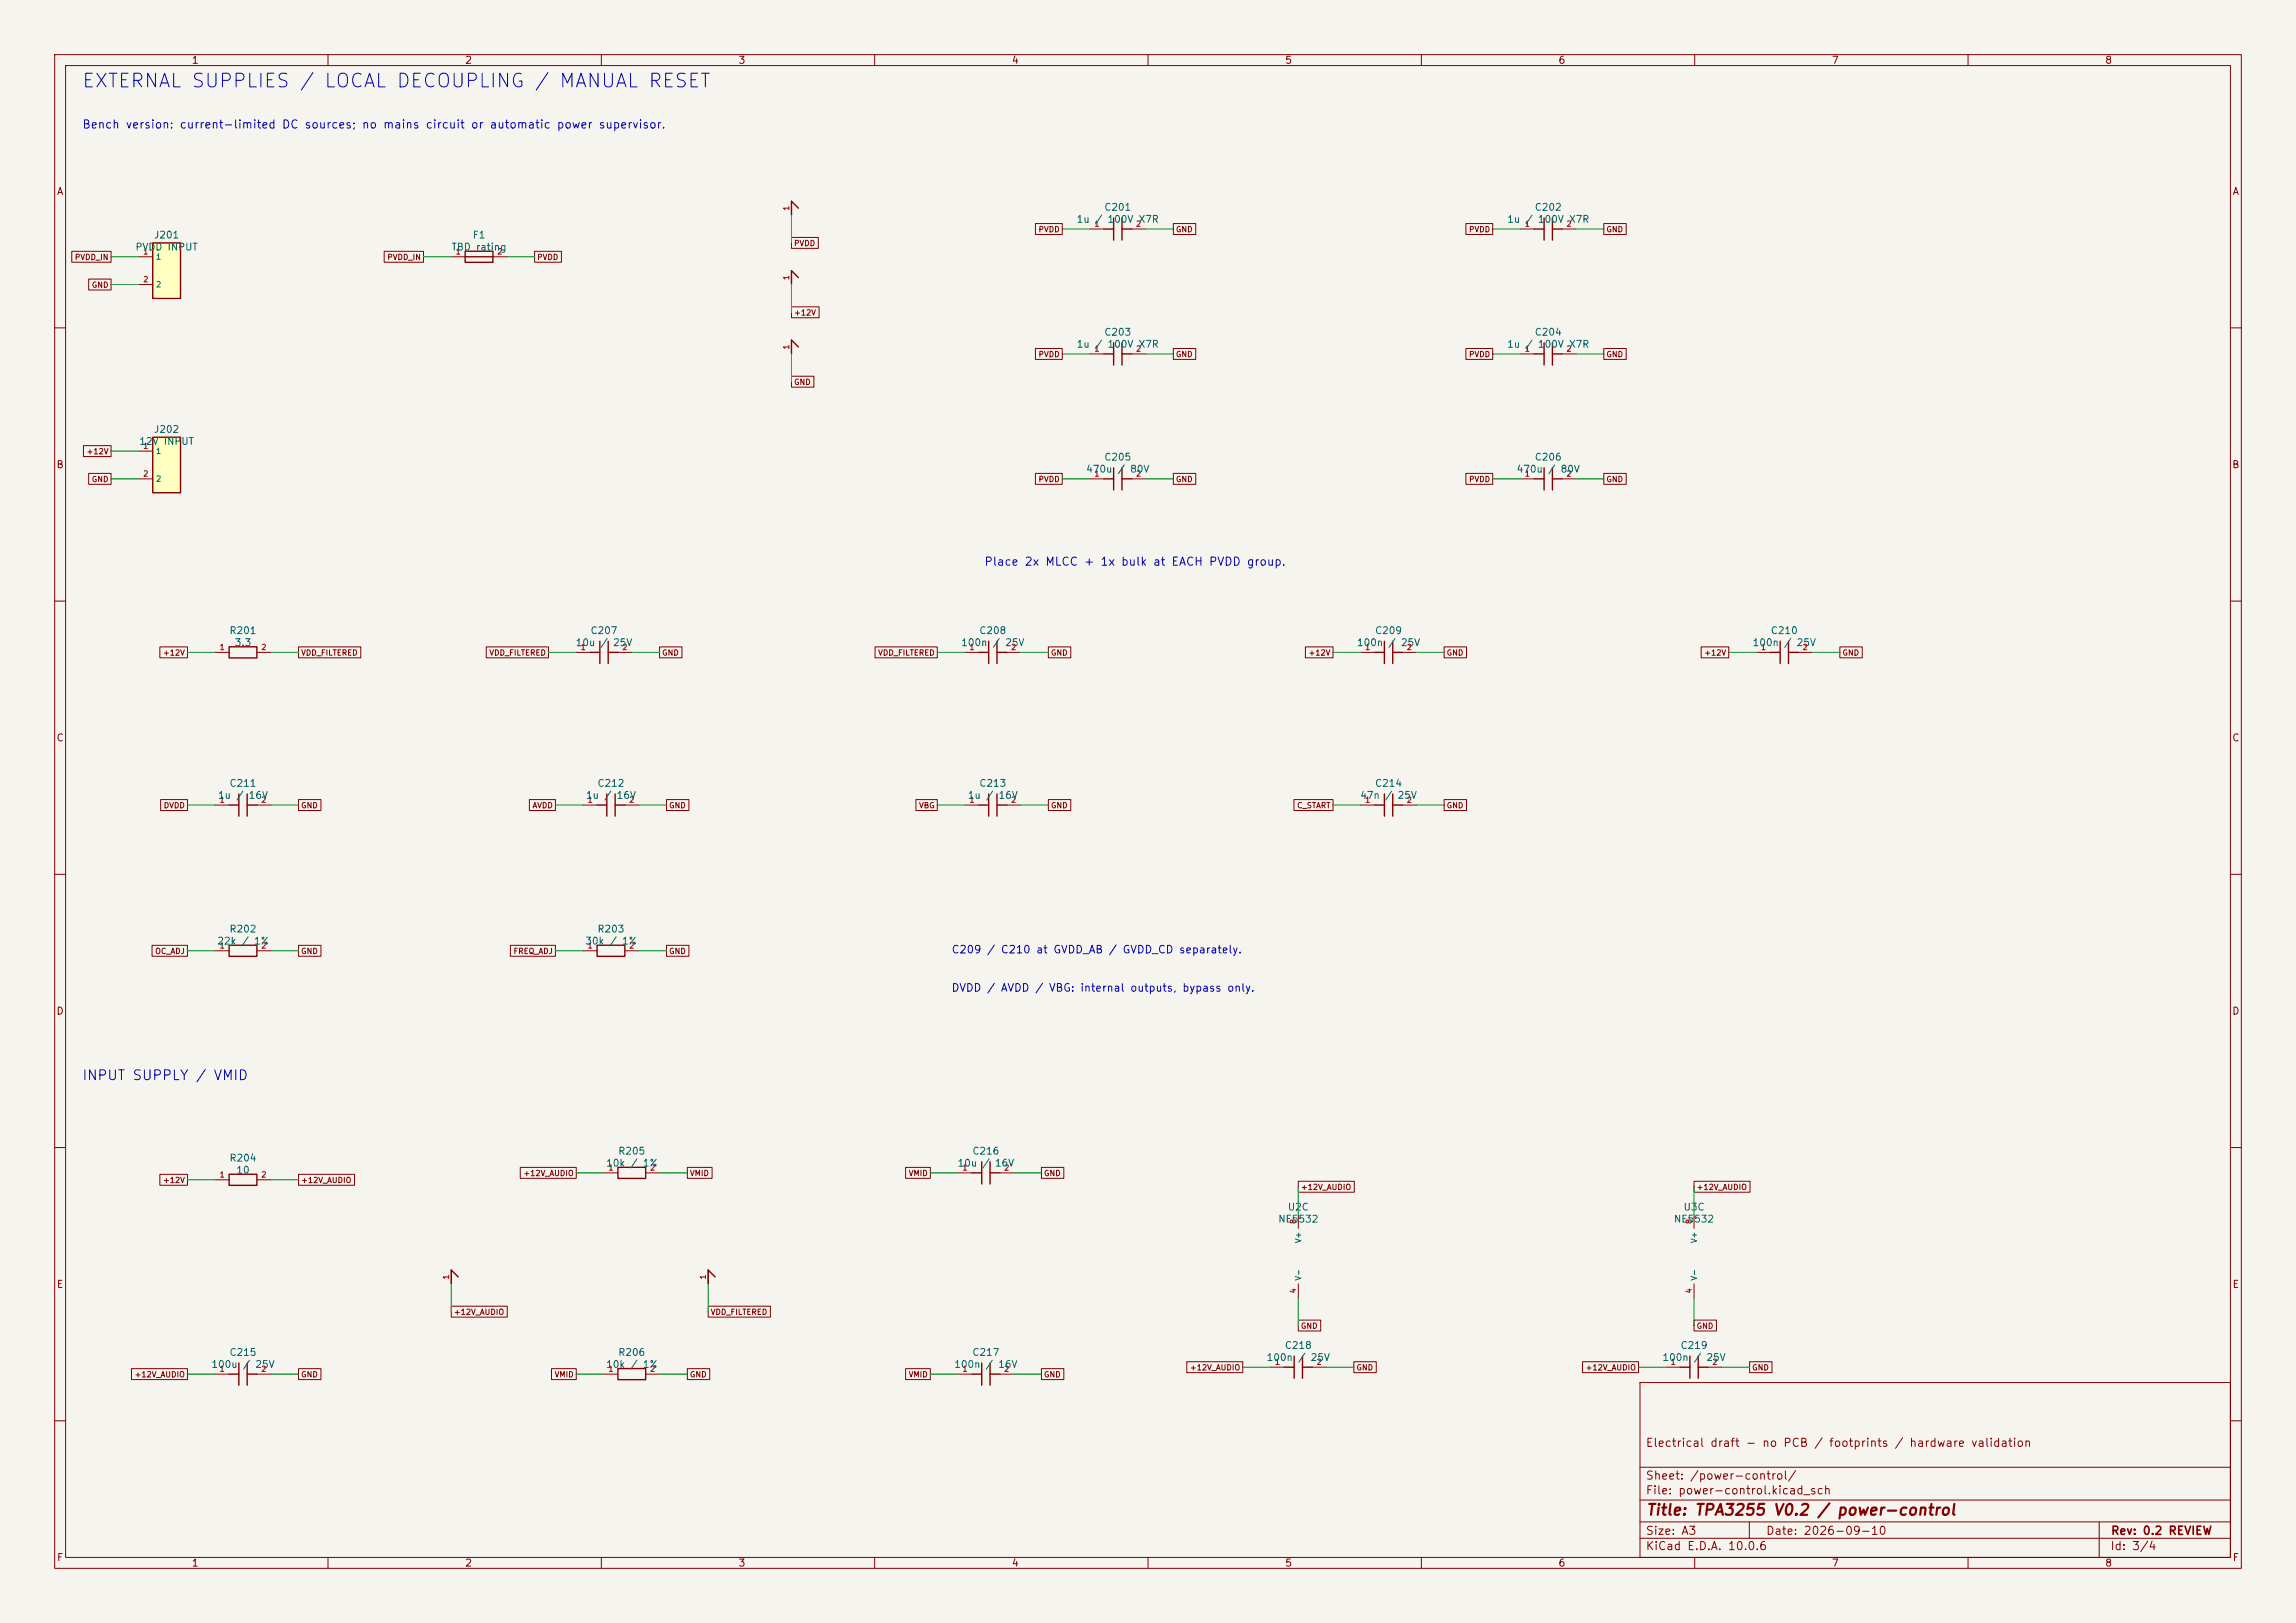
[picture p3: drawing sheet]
<svg xmlns="http://www.w3.org/2000/svg" width="420mm" height="297mm" viewBox="0 0 420 297" stroke-linecap="round" stroke-linejoin="round" font-family="sans-serif">
<defs><g id="words">
<text font-size="2.5" fill="#0000c2" x="14.9" y="16.7">EXTERNAL SUPPLIES / LOCAL DECOUPLING / MANUAL RESET</text>
<text font-size="2" fill="#840000" x="301" y="277.8">Title: TPA3255 V0.2 / power-control</text>
<text font-size="1.8" fill="#0000c2" x="14.9" y="198.1">INPUT SUPPLY / VMID</text>
<g font-size="1.5" fill="#0000c2">
<text x="15" y="23.9">Bench version: current-limited DC sources; no mains circuit or automatic power supervisor.</text>
<text x="180" y="103.9">Place 2x MLCC + 1x bulk at EACH PVDD group.</text>
</g>
<g font-size="1.5" fill="#840000">
<text x="300.9" y="265.1">Electrical draft - no PCB / footprints / hardware validation</text>
<text x="300.9" y="273.8">File: power-control.kicad_sch</text>
<text x="300.9" y="271.1">Sheet: /power-control/</text>
<text x="300.9" y="281.2">Size: A3</text>
<text x="322.9" y="281.2">Date: 2026-09-10</text>
<text x="386" y="281.2">Rev: 0.2 REVIEW</text>
<text x="300.9" y="284">KiCad E.D.A. 10.0.6</text>
<text x="385.9" y="284">Id: 3/4</text>
</g>
<g font-size="1.4" fill="#0000c2">
<text x="174" y="174.8">C209 / C210 at GVDD_AB / GVDD_CD separately.</text>
<text x="174" y="181.8">DVDD / AVDD / VBG: internal outputs, bypass only.</text>
</g>
<g font-size="1.3" fill="#840000">
<text x="35" y="12">1</text>
<text x="85" y="12">2</text>
<text x="135" y="12">3</text>
<text x="185" y="12">4</text>
<text x="235" y="12">5</text>
<text x="285" y="12">6</text>
<text x="335" y="12">7</text>
<text x="385" y="12">8</text>
<text x="10.3" y="36">A</text>
<text x="408.3" y="36">A</text>
<text x="10.2" y="86">B</text>
<text x="408.2" y="86">B</text>
<text x="10.2" y="136">C</text>
<text x="408.2" y="136">C</text>
<text x="10.2" y="186">D</text>
<text x="408.2" y="186">D</text>
<text x="10.3" y="236">E</text>
<text x="408.3" y="236">E</text>
<text x="10.3" y="286">F</text>
<text x="35" y="287">1</text>
<text x="85" y="287">2</text>
<text x="135" y="287">3</text>
<text x="185" y="287">4</text>
<text x="235" y="287">5</text>
<text x="285" y="287">6</text>
<text x="335" y="287">7</text>
<text x="385" y="287">8</text>
<text x="408.3" y="286">F</text>
</g>
<g font-size="1.3" fill="#006464">
<text x="196.8" y="41.1">1u / 100V X7R</text>
<text x="201.9" y="38.9">C201</text>
<text x="275.6" y="41.1">1u / 100V X7R</text>
<text x="280.6" y="38.9">C202</text>
<text x="24.7" y="46.2">PVDD INPUT</text>
<text x="28.1" y="44">J201</text>
<text x="82.5" y="46.2">TBD rating</text>
<text x="86.4" y="44">F1</text>
<text x="196.8" y="63.9">1u / 100V X7R</text>
<text x="201.9" y="61.7">C203</text>
<text x="275.6" y="63.9">1u / 100V X7R</text>
<text x="280.6" y="61.7">C204</text>
<text x="25.4" y="81.7">12V INPUT</text>
<text x="28.1" y="79.5">J202</text>
<text x="198.6" y="86.8">470u</text>
<text x="201.9" y="84.6">C205</text>
<text x="204.3" y="86.8">/ 80V</text>
<text x="277.3" y="86.8">470u</text>
<text x="280.6" y="84.6">C206</text>
<text x="283.1" y="86.8">/ 80V</text>
<text x="41.9" y="116.3">R201</text>
<text x="42.8" y="118.5">3.3</text>
<text x="105.2" y="118.5">10u</text>
<text x="107.9" y="116.3">C207</text>
<text x="109.7" y="118.5">/</text>
<text x="112" y="118.5">25V</text>
<text x="175.7" y="118.5">100n</text>
<text x="179" y="116.3">C208</text>
<text x="181.5" y="118.5">/ 25V</text>
<text x="248.1" y="118.5">100n</text>
<text x="251.4" y="116.3">C209</text>
<text x="253.8" y="118.5">/ 25V</text>
<text x="320.5" y="118.5">100n</text>
<text x="323.8" y="116.3">C210</text>
<text x="326.2" y="118.5">/ 25V</text>
<text x="39.8" y="146.5">1u /</text>
<text x="41.9" y="144.3">C211</text>
<text x="45.4" y="146.5">16V</text>
<text x="107.1" y="146.5">1u /</text>
<text x="109.2" y="144.3">C212</text>
<text x="112.7" y="146.5">16V</text>
<text x="176.9" y="146.5">1u /</text>
<text x="179" y="144.3">C213</text>
<text x="182.5" y="146.5">16V</text>
<text x="248.7" y="146.5">47n /</text>
<text x="251.4" y="144.3">C214</text>
<text x="255.5" y="146.5">25V</text>
<text x="39.6" y="173.2">22k / 1%</text>
<text x="41.9" y="171">R202</text>
<text x="106.9" y="173.2">30k / 1%</text>
<text x="109.2" y="171">R203</text>
<text x="41.9" y="212.9">R204</text>
<text x="43.1" y="215.1">10</text>
<text x="110.8" y="213.8">10k / 1%</text>
<text x="113" y="211.6">R205</text>
<text x="175" y="213.8">10u /</text>
<text x="177.8" y="211.6">C216</text>
<text x="181.9" y="213.8">16V</text>
<text x="235.5" y="221.8">U2C</text>
<text x="307.8" y="221.8">U3C</text>
<text x="233.7" y="224">NE5532</text>
<text x="306.1" y="224">NE5532</text>
<text x="38.5" y="250.6">100u</text>
<text x="41.9" y="248.4">C215</text>
<text x="44.3" y="250.6">/ 25V</text>
<text x="110.8" y="250.6">10k / 1%</text>
<text x="113" y="248.4">R206</text>
<text x="174.4" y="250.6">100n</text>
<text x="177.8" y="248.4">C217</text>
<text x="180.2" y="250.6">/ 16V</text>
<text x="231.6" y="249.4">100n</text>
<text x="234.9" y="247.2">C218</text>
<text x="237.3" y="249.4">/ 25V</text>
<text x="304" y="249.4">100n</text>
<text x="307.3" y="247.2">C219</text>
<text x="309.7" y="249.4">/ 25V</text>
</g>
<g font-size="1" fill="#a90000">
<text x="144.6" y="38.7" transform="rotate(-90 144.6 38.7)">1</text>
<text x="200.1" y="41.7">1</text>
<text x="207.7" y="41.7">2</text>
<text x="278.8" y="41.7">1</text>
<text x="286.4" y="41.7">2</text>
<text x="26.1" y="46.8">1</text>
<text x="83.2" y="46.8">1</text>
<text x="90.9" y="46.8">2</text>
<text x="26.1" y="51.9">2</text>
<text x="144.6" y="51.4" transform="rotate(-90 144.6 51.4)">1</text>
<text x="144.6" y="64.1" transform="rotate(-90 144.6 64.1)">1</text>
<text x="200.1" y="64.6">1</text>
<text x="207.7" y="64.6">2</text>
<text x="278.8" y="64.6">1</text>
<text x="286.4" y="64.6">2</text>
<text x="26.1" y="82.4">1</text>
<text x="26.1" y="87.4">2</text>
<text x="200.1" y="87.4">1</text>
<text x="207.7" y="87.4">2</text>
<text x="278.8" y="87.4">1</text>
<text x="286.4" y="87.4">2</text>
<text x="40.1" y="119.2">1</text>
<text x="47.7" y="119.2">2</text>
<text x="106.1" y="119.2">1</text>
<text x="113.7" y="119.2">2</text>
<text x="177.2" y="119.2">1</text>
<text x="184.8" y="119.2">2</text>
<text x="249.6" y="119.2">1</text>
<text x="257.2" y="119.2">2</text>
<text x="322" y="119.2">1</text>
<text x="329.6" y="119.2">2</text>
<text x="40.1" y="147.1">1</text>
<text x="47.7" y="147.1">2</text>
<text x="107.4" y="147.1">1</text>
<text x="115" y="147.1">2</text>
<text x="177.2" y="147.1">1</text>
<text x="184.8" y="147.1">2</text>
<text x="249.6" y="147.1">1</text>
<text x="257.2" y="147.1">2</text>
<text x="40.1" y="173.8">1</text>
<text x="47.7" y="173.8">2</text>
<text x="107.4" y="173.8">1</text>
<text x="115" y="173.8">2</text>
<text x="40.1" y="215.7">1</text>
<text x="47.7" y="215.7">2</text>
<text x="111.2" y="214.4">1</text>
<text x="118.8" y="214.4">2</text>
<text x="176" y="214.4">1</text>
<text x="183.6" y="214.4">2</text>
<text x="237.3" y="224.1" transform="rotate(-90 237.3 224.1)">8</text>
<text x="309.7" y="224.1" transform="rotate(-90 309.7 224.1)">8</text>
<text x="82.4" y="234.3" transform="rotate(-90 82.4 234.3)">1</text>
<text x="129.4" y="234.3" transform="rotate(-90 129.4 234.3)">1</text>
<text x="237.3" y="236.8" transform="rotate(-90 237.3 236.8)">4</text>
<text x="309.7" y="236.8" transform="rotate(-90 309.7 236.8)">4</text>
<text x="40.1" y="251.3">1</text>
<text x="47.7" y="251.3">2</text>
<text x="111.2" y="251.3">1</text>
<text x="118.8" y="251.3">2</text>
<text x="176" y="251.3">1</text>
<text x="183.6" y="251.3">2</text>
<text x="233.1" y="250">1</text>
<text x="240.7" y="250">2</text>
<text x="305.5" y="250">1</text>
<text x="313.1" y="250">2</text>
</g>
<g font-size="1" fill="#840000">
<text x="13.6" y="47.8">PVDD_IN</text>
<text x="70.8" y="47.8">PVDD_IN</text>
<text x="98.2" y="47.8">PVDD</text>
<text x="145.2" y="45.3">PVDD</text>
<text x="189.9" y="42.7">PVDD</text>
<text x="215" y="42.7">GND</text>
<text x="268.6" y="42.7">PVDD</text>
<text x="293.7" y="42.7">GND</text>
<text x="16.7" y="52.9">GND</text>
<text x="145.2" y="58">+12V</text>
<text x="189.9" y="65.6">PVDD</text>
<text x="215" y="65.6">GND</text>
<text x="268.6" y="65.6">PVDD</text>
<text x="293.7" y="65.6">GND</text>
<text x="145.2" y="70.7">GND</text>
<text x="15.7" y="83.4">+12V</text>
<text x="16.7" y="88.5">GND</text>
<text x="189.9" y="88.5">PVDD</text>
<text x="215" y="88.5">GND</text>
<text x="268.6" y="88.5">PVDD</text>
<text x="293.7" y="88.5">GND</text>
<text x="29.7" y="120.2">+12V</text>
<text x="55" y="120.2">VDD_FILTERED</text>
<text x="89.4" y="120.2">VDD_FILTERED</text>
<text x="121" y="120.2">GND</text>
<text x="160.5" y="120.2">VDD_FILTERED</text>
<text x="192.1" y="120.2">GND</text>
<text x="239.3" y="120.2">+12V</text>
<text x="264.5" y="120.2">GND</text>
<text x="311.7" y="120.2">+12V</text>
<text x="336.9" y="120.2">GND</text>
<text x="29.9" y="148.1">DVDD</text>
<text x="55" y="148.1">GND</text>
<text x="97.3" y="148.1">AVDD</text>
<text x="122.3" y="148.1">GND</text>
<text x="168" y="148.1">VBG</text>
<text x="192.1" y="148.1">GND</text>
<text x="237.2" y="148.1">C_START</text>
<text x="264.5" y="148.1">GND</text>
<text x="28.3" y="174.8">OC_ADJ</text>
<text x="55" y="174.8">GND</text>
<text x="93.8" y="174.8">FREQ_ADJ</text>
<text x="122.3" y="174.8">GND</text>
<text x="95.6" y="215.5">+12V_AUDIO</text>
<text x="126.1" y="215.5">VMID</text>
<text x="166.1" y="215.5">VMID</text>
<text x="190.9" y="215.5">GND</text>
<text x="29.7" y="216.7">+12V</text>
<text x="55" y="216.7">+12V_AUDIO</text>
<text x="237.9" y="218">+12V_AUDIO</text>
<text x="310.3" y="218">+12V_AUDIO</text>
<text x="82.9" y="240.9">+12V_AUDIO</text>
<text x="129.9" y="240.9">VDD_FILTERED</text>
<text x="237.9" y="243.4">GND</text>
<text x="310.3" y="243.4">GND</text>
<text x="217.6" y="251">+12V_AUDIO</text>
<text x="248" y="251">GND</text>
<text x="290" y="251">+12V_AUDIO</text>
<text x="320.4" y="251">GND</text>
<text x="24.5" y="252.3">+12V_AUDIO</text>
<text x="55" y="252.3">GND</text>
<text x="101.4" y="252.3">VMID</text>
<text x="126.1" y="252.3">GND</text>
<text x="166.1" y="252.3">VMID</text>
<text x="190.9" y="252.3">GND</text>
</g>
<g font-size="1" fill="#006464">
<text x="28.4" y="47.7">1</text>
<text x="28.4" y="52.8">2</text>
<text x="28.4" y="83.3">1</text>
<text x="28.4" y="88.4">2</text>
<text x="238.2" y="227.6" transform="rotate(-90 238.2 227.6)">V+</text>
<text x="310.6" y="227.6" transform="rotate(-90 310.6 227.6)">V+</text>
<text x="238.2" y="234.4" transform="rotate(-90 238.2 234.4)">V-</text>
<text x="310.6" y="234.4" transform="rotate(-90 310.6 234.4)">V-</text>
</g>
</g></defs>
<path d="M0 0h420v297h-420z" fill="#f5f4ef" stroke="#f5f4ef" stroke-width=".18"/>
<g fill="none" stroke="#840000" stroke-width=".18">
<path d="M10 10h400v277h-400zM12 12h396v273h-396zM60 10v2M110 10v2M160 10v2M210 10v2M260 10v2M310 10v2M360 10v2M199.4 41.9h2.5M207 41.9h2.5M278.1 41.9h2.6"/>
<path d="M285.7 41.9h2.6M10 60h2M144.8 62.2v2.6M199.4 64.8h2.5M207 64.8h2.5M278.1 64.8h2.6M285.7 64.8h2.6M408 60h2M199.4 87.6h2.5M207 87.6h2.5M278.1 87.6h2.6M285.7 87.6h2.6"/>
<path d="M10 110h2M39.4 119.4h2.5M47 119.4h2.5M105.4 119.4h2.5M113 119.4h2.6M176.5 119.4h2.6M184.1 119.4h2.6M248.9 119.4h2.6M256.5 119.4h2.6M321.3 119.4h2.5M328.9 119.4h2.6M408 110h2"/>
<path d="M10 160h2M39.4 147.3h2.5M47 147.3h2.5M106.7 147.3h2.5M114.3 147.3h2.5M176.5 147.3h2.6M184.1 147.3h2.6M248.9 147.3h2.6M256.5 147.3h2.6M408 160h2M39.4 174h2.5M47 174h2.5"/>
<path d="M106.7 174h2.5M114.3 174h2.5M10 210h2M39.4 215.9h2.5M47 215.9h2.5M110.5 214.6h2.5M118.1 214.6h2.5M175.3 214.6h2.5M182.9 214.6h2.5M408 210h2M82.5 232.4v2.5M129.5 232.4v2.5"/>
<path d="M39.4 251.5h2.5M47 251.5h2.5M110.5 251.5h2.5M118.1 251.5h2.5M175.3 251.5h2.5M182.9 251.5h2.5M232.4 250.2h2.5M240 250.2h2.6M300 253h108v32h-108zM304.8 250.2h2.5M312.4 250.2h2.6M10 260h2"/>
<path d="M300 278.5h108M300 274.5h108M300 268.5h108M320 278.5v3M384 278.5v6.5M408 260h2M60 285v2M110 285v2M160 285v2M210 285v2M260 285v2M300 281.5h108"/>
<path d="M310 285v2M360 285v2"/>
</g>
<g fill="none" stroke="#840000" stroke-width=".25">
<path d="M203.7 39.9v4M205.2 39.9v4M282.4 39.9v4M284 39.9v4M201.9 41.9h1.8M205.2 41.9h1.8M280.7 41.9h1.7M284 41.9h1.7M146 63.5l-1.2-1.3v2.6M201.9 64.8h1.8M203.7 62.7v4.1M205.2 62.7v4.1"/>
<path d="M205.2 64.8h1.8M280.7 64.8h1.7M282.4 62.7v4.1M284 64.8h1.7M284 62.7v4.1M201.9 87.6h1.8M203.7 85.6v4.1M205.2 85.6v4.1M205.2 87.6h1.8M280.7 87.6h1.7M282.4 85.6v4.1M284 87.6h1.7"/>
<path d="M284 85.6v4.1M41.9 118.4h5.1v2h-5.1zM107.9 119.4h1.8M109.7 117.3v4.1M111.3 119.4h1.7M111.3 117.3v4.1M179.1 119.4h1.7M180.8 117.3v4.1M182.4 119.4h1.7M182.4 117.3v4.1M251.5 119.4h1.7M253.2 117.3v4.1"/>
<path d="M254.8 119.4h1.7M254.8 117.3v4.1M323.8 119.4h1.8M325.6 117.3v4.1M327.2 119.4h1.7M327.2 117.3v4.1M41.9 147.3h1.8M43.7 145.3v4.1M45.2 147.3h1.8M45.2 145.3v4.1M109.2 147.3h1.8M111 145.3v4.1"/>
<path d="M112.5 147.3h1.8M112.5 145.3v4.1M179.1 147.3h1.7M180.8 145.3v4.1M182.4 145.3v4.1M182.4 147.3h1.7M251.5 147.3h1.7M253.2 145.3v4.1M254.8 145.3v4.1M254.8 147.3h1.7M41.9 173h5.1v2h-5.1zM109.2 173h5.1v2h-5.1z"/>
<path d="M41.9 214.9h5.1v2h-5.1zM113 213.6h5.1v2h-5.1zM177.8 214.6h1.8M179.6 212.6v4.1M181.1 214.6h1.8M181.1 212.6v4.1M83.8 233.7l-1.3-1.3v2.5M130.8 233.7l-1.3-1.3v2.5M41.9 251.5h1.8M43.7 249.4v4.1M45.2 249.4v4.1M45.2 251.5h1.8"/>
<path d="M113 250.4h5.1v2.1h-5.1zM177.8 251.5h1.8M179.6 249.4v4.1M181.1 249.4v4.1M181.1 251.5h1.8M234.9 250.2h1.8M236.7 248.2v4M238.3 250.2h1.7M238.3 248.2v4M307.3 250.2h1.8M309.1 248.2v4M310.6 250.2h1.8"/>
<path d="M310.6 248.2v4"/>
</g>
<path d="M27.9 80h5.1v10.2h-5.1z" fill="#ffffc2"/>
<path d="M85.1 46h5.1v2h-5.1zM85.1 47h5.1M27.9 80h5.1v10.2h-5.1z" fill="none" stroke="#840000" stroke-width=".25"/>
<path d="M82.5 47h2.6M90.2 47h2.5M25.4 82.6h2.5M25.4 87.6h2.5M237.5 222.2v2.6M237.5 234.9v2.6M309.9 222.2v2.6M309.9 234.9v2.6" fill="none" stroke="#840000" stroke-width=".18"/>
<path d="M27.9 44.5h5.1v10.1h-5.1z" fill="#ffffc2"/>
<path d="M146 38.1l-1.2-1.3v2.6M27.9 44.5h5.1v10.1h-5.1zM146 50.8l-1.2-1.3v2.6" fill="none" stroke="#840000" stroke-width=".25"/>
<g fill="none" stroke="#840000" stroke-width=".18">
<path d="M144.8 36.8v2.6M13.1 46h7.2v2h-7.2zM16.2 51.1h4.1v2h-4.1zM25.4 47h2.5M25.4 52.1h2.5M70.3 46h7.2v2h-7.2zM97.8 46h4.9v2h-4.9zM144.8 56.1h5v2.1h-5zM144.8 43.4h4.9v2.1h-4.9zM144.8 49.5v2.6M189.4 40.9h4.9v2h-4.9zM214.6 40.9h4.1v2h-4.1z"/>
<path d="M268.1 40.9h4.9v2h-4.9zM293.4 40.9h4.1v2h-4.1zM144.8 68.8h4.1v2.1h-4.1zM189.4 63.8h4.9v2h-4.9zM214.6 63.8h4.1v2h-4.1zM268.1 63.8h4.9v2h-4.9zM293.4 63.8h4.1v2h-4.1zM15.3 81.5h5v2.1h-5zM16.2 86.6h4.1v2h-4.1zM189.4 86.6h4.9v2h-4.9zM214.6 86.6h4.1v2h-4.1zM268.1 86.6h4.9v2h-4.9z"/>
<path d="M293.4 86.6h4.1v2h-4.1zM29.2 118.4h5.1v2h-5.1zM54.6 118.4h11.4v2h-11.4zM88.9 118.4h11.4v2h-11.4zM120.6 118.4h4.1v2h-4.1zM160.1 118.4h11.3v2h-11.3zM191.8 118.4h4.1v2h-4.1zM238.8 118.4h5v2h-5zM264.2 118.4h4.1v2h-4.1zM311.2 118.4h5v2h-5zM336.5 118.4h4.1v2h-4.1zM29.4 146.3h4.9v2h-4.9z"/>
<path d="M54.6 146.3h4.1v2h-4.1zM96.8 146.3h4.8v2h-4.8zM121.9 146.3h4.1v2h-4.1zM167.5 146.3h3.9v2h-3.9zM191.8 146.3h4.1v2h-4.1zM236.7 146.3h7.1v2h-7.1zM264.2 146.3h4.1v2h-4.1zM27.8 173h6.5v2h-6.5zM54.6 173h4.1v2h-4.1zM93.4 173h8.2v2h-8.2zM121.9 173h4.1v2h-4.1zM29.2 214.9h5.1v2h-5.1z"/>
<path d="M54.6 214.9h10.3v2h-10.3zM95.2 213.6h10.2v2h-10.2zM125.7 213.6h4.6v2h-4.6zM165.7 213.6h4.5v2h-4.5zM190.5 213.6h4.1v2h-4.1zM237.5 216.2h10.2v2h-10.2zM309.9 216.2h10.2v2h-10.2zM82.5 239h10.3v2h-10.3zM129.5 239h11.4v2h-11.4zM24 250.5h10.3v2h-10.3zM54.6 250.5h4.1v2h-4.1zM100.9 250.5h4.5v2h-4.5z"/>
<path d="M125.7 250.5h4.1v2h-4.1zM165.7 250.5h4.5v2h-4.5zM190.5 250.5h4.1v2h-4.1zM217.1 249.2h10.2v2h-10.2zM237.5 241.6h4.1v2h-4.1zM247.6 249.2h4.1v2h-4.1zM289.5 249.2h10.2v2h-10.2zM309.9 241.6h4.1v2h-4.1zM320 249.2h4.1v2h-4.1z"/>
</g>
<g fill="none" stroke="#009600" stroke-width=".18">
<path d="M144.8 39.4v5.1M20.3 47h5.1M20.3 52.1h5.1M77.5 47h5M92.7 47h5.1M144.8 52.1v5.1M194.3 41.9h5.1M209.5 41.9h5.1M273 41.9h5.1M288.3 41.9h5.1M144.8 64.8v5.1M194.3 64.8h5.1"/>
<path d="M209.5 64.8h5.1M273 64.8h5.1M288.3 64.8h5.1M20.3 87.6h5.1M20.3 82.6h5.1M194.3 87.6h5.1M209.5 87.6h5.1M273 87.6h5.1M288.3 87.6h5.1M34.3 119.4h5.1M49.5 119.4h5.1M100.3 119.4h5.1"/>
<path d="M115.6 119.4h5M171.4 119.4h5.1M186.7 119.4h5.1M243.8 119.4h5.1M259.1 119.4h5.1M316.2 119.4h5.1M331.5 119.4h5M34.3 147.3h5.1M49.5 147.3h5.1M101.6 147.3h5.1M116.8 147.3h5.1M171.4 147.3h5.1"/>
<path d="M186.7 147.3h5.1M243.8 147.3h5.1M259.1 147.3h5.1M34.3 174h5.1M49.5 174h5.1M101.6 174h5.1M116.8 174h5.1M34.3 215.9h5.1M49.5 215.9h5.1M105.4 214.6h5.1M120.6 214.6h5.1M170.2 214.6h5.1"/>
<path d="M185.4 214.6h5.1M237.5 217.2v5M309.9 217.2v5M82.5 234.9v5.1M129.5 234.9v5.1M237.5 237.5v5.1M309.9 237.5v5.1M34.3 251.5h5.1M49.5 251.5h5.1M105.4 251.5h5.1M120.6 251.5h5.1M170.2 251.5h5.1"/>
<path d="M185.4 251.5h5.1M227.3 250.2h5.1M242.6 250.2h5M299.7 250.2h5.1M315 250.2h5"/>
</g>
<use href="#words"/>
</svg>
